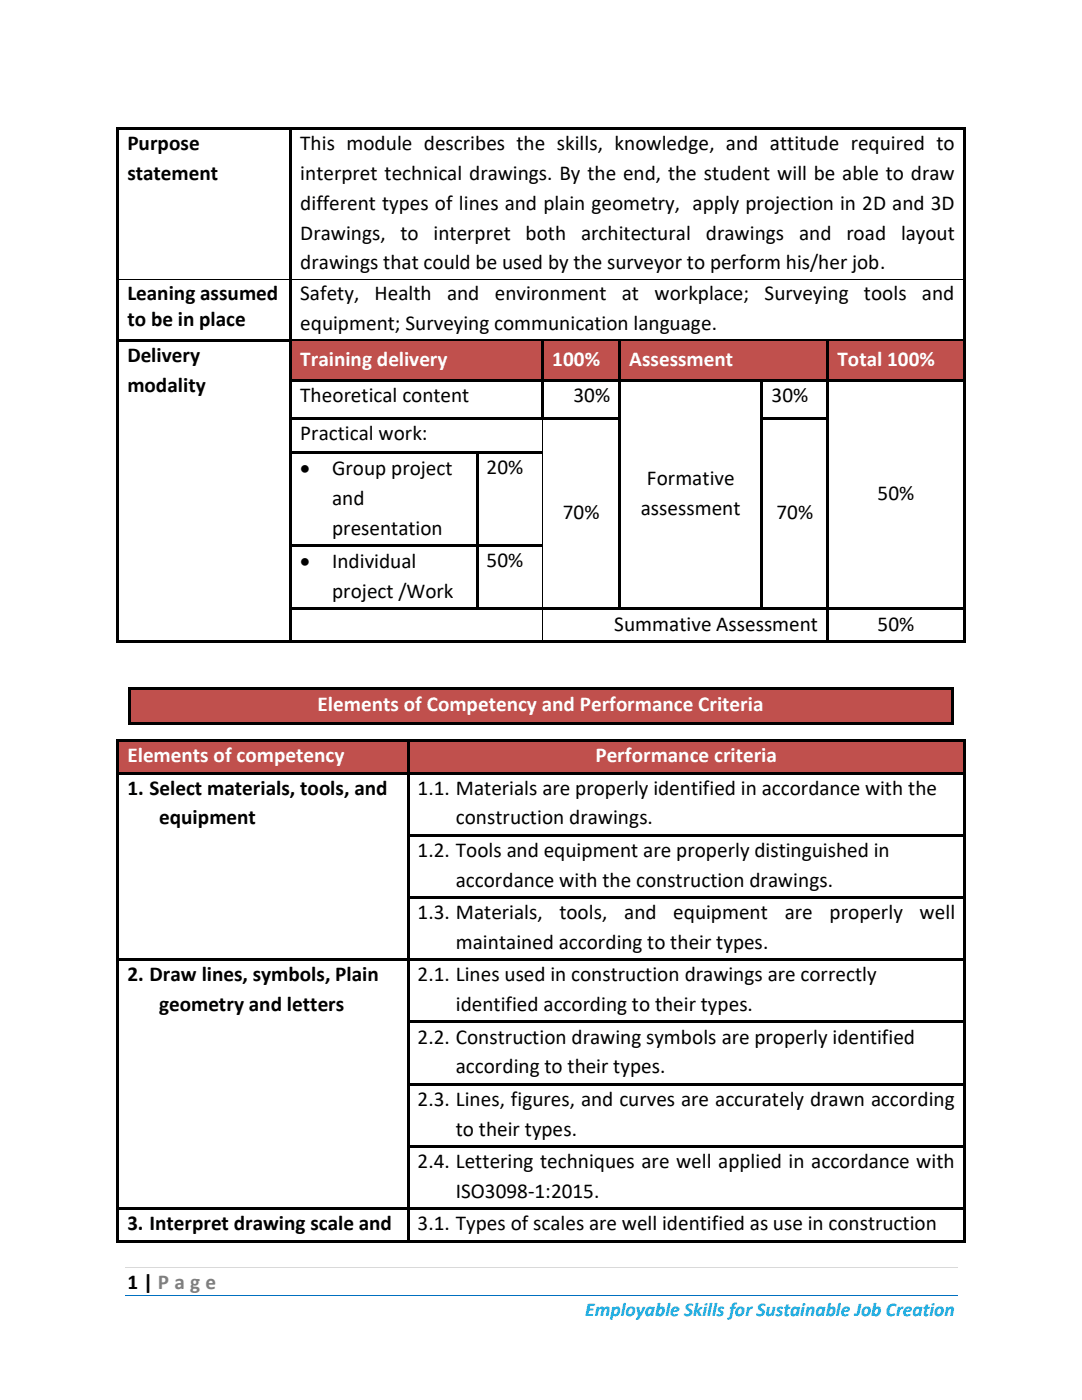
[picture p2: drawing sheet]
<svg xmlns="http://www.w3.org/2000/svg" width="216mm" height="279mm" viewBox="0 0 216 279" stroke-linecap="round" stroke-linejoin="round" font-family="sans-serif">
<defs><g id="words">
<g font-size="4.2">
<text x="25.4" y="30">Purpose</text>
<text x="59.9" y="30">This module describes the skills, knowledge, and attitude required to</text>
<text x="25.4" y="35.9">statement</text>
<text x="59.9" y="35.9">interpret technical drawings. By the end, the student will be able to draw</text>
<text x="59.9" y="41.8">different types of lines and plain geometry, apply projection in 2D and 3D</text>
<text x="59.9" y="47.8">Drawings, to</text>
<text x="86.5" y="47.8">interpret both</text>
<text x="115.9" y="47.8">architectural</text>
<text x="140.9" y="47.8">drawings</text>
<text x="159.5" y="47.8">and</text>
<text x="168.9" y="47.8">road</text>
<text x="179.8" y="47.8">layout</text>
<text x="59.9" y="53.7">drawings that could be used by the surveyor to perform his/her job.</text>
<text x="25.4" y="59.9">Leaning assumed</text>
<text x="59.9" y="59.9">Safety,</text>
<text x="74.8" y="59.9">Health</text>
<text x="89.2" y="59.9">and</text>
<text x="98.7" y="59.9">environment</text>
<text x="124.1" y="59.9">at</text>
<text x="130.6" y="59.9">workplace;</text>
<text x="152.6" y="59.9">Surveying</text>
<text x="172.4" y="59.9">tools</text>
<text x="184" y="59.9">and</text>
<text x="25.4" y="65">to be in place</text>
<text x="59.9" y="65.8">equipment; Surveying communication language.</text>
<text x="25.4" y="72.3">Delivery</text>
<text x="25.4" y="78.2">modality</text>
<text x="59.9" y="80.1">Theoretical content</text>
<text x="114.4" y="80.1">30%</text>
<text x="153.9" y="80.1">30%</text>
<text x="59.9" y="87.9">Practical work:</text>
<text x="59.9" y="94.8">•</text>
<text x="66.3" y="94.8">Group project</text>
<text x="97.1" y="94.6">20%</text>
<text x="66.3" y="100.8">and</text>
<text x="129.1" y="96.8">Formative</text>
<text x="175.1" y="99.8">50%</text>
<text x="66.3" y="106.7">presentation</text>
<text x="112.3" y="103.6">70%</text>
<text x="127.9" y="102.7">assessment</text>
<text x="154.9" y="103.6">70%</text>
<text x="59.9" y="113.4">•</text>
<text x="66.3" y="113.4">Individual</text>
<text x="97.1" y="113.2">50%</text>
<text x="66.3" y="119.4">project /Work</text>
<text x="122.6" y="125.8">Summative Assessment</text>
<text x="175.1" y="125.8">50%</text>
<text x="25.4" y="158.6">1. Select materials, tools, and</text>
<text x="83.3" y="158.6">1.1. Materials are properly identified in accordance with the</text>
<text x="31.8" y="164.5">equipment</text>
<text x="90.9" y="164.5">construction drawings.</text>
<text x="83.3" y="171">1.2. Tools and equipment are properly distinguished in</text>
<text x="90.9" y="177">accordance with the construction drawings.</text>
<text x="83.3" y="183.4">1.3. Materials,</text>
<text x="111.6" y="183.4">tools,</text>
<text x="124.6" y="183.4">and</text>
<text x="134.3" y="183.4">equipment</text>
<text x="156.6" y="183.4">are</text>
<text x="165.5" y="183.4">properly</text>
<text x="183.5" y="183.4">well</text>
<text x="90.9" y="189.4">maintained according to their types.</text>
<text x="25.4" y="195.9">2. Draw lines, symbols, Plain</text>
<text x="83.3" y="195.9">2.1. Lines used in construction drawings are correctly</text>
<text x="31.8" y="201.8">geometry and letters</text>
<text x="90.9" y="201.8">identified according to their types.</text>
<text x="83.3" y="208.3">2.2. Construction drawing symbols are properly identified</text>
<text x="90.9" y="214.2">according to their types.</text>
<text x="83.3" y="220.7">2.3. Lines, figures, and curves are accurately drawn according</text>
<text x="90.9" y="226.6">to their types.</text>
<text x="83.3" y="233.1">2.4. Lettering techniques are well applied in accordance with</text>
<text x="90.9" y="239">ISO3098-1:2015.</text>
<text x="25.4" y="245.5">3. Interpret drawing scale and</text>
<text x="83.3" y="245.5">3.1. Types of scales are well identified as use in construction</text>
<text x="25.4" y="257.3">1 | P a g e</text>
</g>
<g font-size="4.2" fill="#fff">
<text x="59.9" y="73">Training delivery</text>
<text x="110.2" y="73">100%</text>
<text x="125.5" y="73">Assessment</text>
<text x="167.1" y="73">Total 100%</text>
<text x="63.4" y="142">Elements of Competency and Performance Criteria</text>
<text x="25.4" y="152.1">Elements of competency</text>
<text x="118.8" y="152.1">Performance criteria</text>
</g>
<text font-size="3.9" fill="#00b0f0" x="116.8" y="262.7">Employable Skills for Sustainable Job Creation</text>
</g></defs>
<path d="M24.9 252.9h166.1" fill="none" stroke="#d9d9d9" stroke-width=".2"/>
<path d="M24.9 258.6h166.1" fill="none" stroke="#0070c0" stroke-width=".2"/>
<g fill="#000">
<path d="M23.2 25.4h.6v.6h-.6z" fill-rule="evenodd"/>
<path d="M23.2 25.4h.6v.5h-.6z" fill-rule="evenodd"/>
<path d="M23.8 25.4h34v.5h-34z" fill-rule="evenodd"/>
<path d="M57.7 25.9l.6 .1z" fill-rule="evenodd"/>
<path d="M57.7 25.4h.6v.5h-.6z" fill-rule="evenodd"/>
<path d="M58.3 25.4h133.9v.5h-133.9z" fill-rule="evenodd"/>
<path d="M192.2 25.4h.5v.6h-.5z" fill-rule="evenodd"/>
<path d="M192.2 25.4h.5v.5h-.5z" fill-rule="evenodd"/>
<path d="M23.2 25.9h.6v29.7h-.6z" fill-rule="evenodd"/>
<path d="M23.2 55.6h.6v.2h-.6z" fill-rule="evenodd"/>
<path d="M57.7 25.9h.6v29.7h-.6z" fill-rule="evenodd"/>
<path d="M57.7 55.6h.6v.2h-.6z" fill-rule="evenodd"/>
<path d="M192.2 25.9h.5v29.7h-.5z" fill-rule="evenodd"/>
<path d="M192.2 55.6h.5v.2h-.5z" fill-rule="evenodd"/>
<path d="M23.2 55.8h.6v11.9h-.6z" fill-rule="evenodd"/>
<path d="M57.7 55.8h.6v11.9h-.6z" fill-rule="evenodd"/>
<path d="M192.2 55.8h.5v11.9h-.5z" fill-rule="evenodd"/>
</g>
<path d="M23.8 55.7h34M58.3 55.7h133.9" fill="none" stroke="#000" stroke-width=".2"/>
<g fill="#c0504d">
<path d="M58.3 68.2h49.7v7.4h-49.7z" fill-rule="evenodd"/>
<path d="M59.9 68.2h46.5v7.4h-46.5z" fill-rule="evenodd"/>
<path d="M108.6 68.2h14.8v7.4h-14.8z" fill-rule="evenodd"/>
<path d="M110.2 68.2h11.5v7.4h-11.5z" fill-rule="evenodd"/>
<path d="M123.9 68.2h41v7.4h-41z" fill-rule="evenodd"/>
<path d="M125.5 68.2h37.8v7.4h-37.8z" fill-rule="evenodd"/>
<path d="M165.4 68.2h26.8v7.4h-26.8z" fill-rule="evenodd"/>
<path d="M167.1 68.2h23.4v7.4h-23.4z" fill-rule="evenodd"/>
</g>
<g fill="#000">
<path d="M23.2 67.7h.6v.5h-.6z" fill-rule="evenodd"/>
<path d="M23.2 68.2h.6v7.4h-.6z" fill-rule="evenodd"/>
<path d="M23.2 75.6h.6v.6h-.6z" fill-rule="evenodd"/>
<path d="M23.8 67.7h34v.5h-34z" fill-rule="evenodd"/>
<path d="M57.7 67.7h.6v.5h-.6z" fill-rule="evenodd"/>
<path d="M57.7 68.2h.6v7.4h-.6z" fill-rule="evenodd"/>
<path d="M57.7 75.6h.6v.6h-.6z" fill-rule="evenodd"/>
<path d="M58.3 67.7h49.7v.5h-49.7z" fill-rule="evenodd"/>
<path d="M58.3 75.6h49.7v.5h-49.7z" fill-rule="evenodd"/>
<path d="M108.1 68.2h.5z" fill-rule="evenodd"/>
<path d="M108.1 67.7h.5v.5h-.5z" fill-rule="evenodd"/>
<path d="M108.1 68.2h.5v7.4h-.5z" fill-rule="evenodd"/>
<path d="M108.1 75.6h.5v.6h-.5z" fill-rule="evenodd"/>
<path d="M108.6 67.7h14.8v.5h-14.8z" fill-rule="evenodd"/>
<path d="M108.6 75.6h14.8v.5h-14.8z" fill-rule="evenodd"/>
<path d="M123.4 68.2h.5z" fill-rule="evenodd"/>
<path d="M123.4 67.7h.5v.5h-.5z" fill-rule="evenodd"/>
<path d="M123.4 68.2h.5v7.4h-.5z" fill-rule="evenodd"/>
<path d="M123.4 75.6h.5v.6h-.5z" fill-rule="evenodd"/>
<path d="M123.9 67.7h41v.5h-41z" fill-rule="evenodd"/>
<path d="M123.9 75.6h27.9v.5h-27.9z" fill-rule="evenodd"/>
<path d="M151.8 76.1l.5 .1z" fill-rule="evenodd"/>
<path d="M151.8 75.6h.5v.5h-.5z" fill-rule="evenodd"/>
<path d="M152.3 75.6h12.6v.5h-12.6z" fill-rule="evenodd"/>
<path d="M164.9 68.2h.5z" fill-rule="evenodd"/>
<path d="M164.9 67.7h.5v.5h-.5z" fill-rule="evenodd"/>
<path d="M164.9 68.2h.5v7.4h-.5z" fill-rule="evenodd"/>
<path d="M164.9 75.6h.5v.6h-.5z" fill-rule="evenodd"/>
<path d="M165.4 67.7h26.8v.5h-26.8z" fill-rule="evenodd"/>
<path d="M165.4 75.6h26.8v.5h-26.8z" fill-rule="evenodd"/>
<path d="M192.2 67.7h.5v.5h-.5z" fill-rule="evenodd"/>
<path d="M192.2 68.2h.5v7.4h-.5z" fill-rule="evenodd"/>
<path d="M192.2 75.6h.5v.6h-.5z" fill-rule="evenodd"/>
<path d="M23.2 76.2h.6v7.2h-.6z" fill-rule="evenodd"/>
<path d="M23.2 83.4h.6v.5h-.6z" fill-rule="evenodd"/>
<path d="M23.2 83.9h.6v6.2h-.6z" fill-rule="evenodd"/>
<path d="M23.2 90.1h.6v.5h-.6z" fill-rule="evenodd"/>
<path d="M57.7 76.2h.6v7.2h-.6z" fill-rule="evenodd"/>
<path d="M57.7 83.4h.6v.5h-.6z" fill-rule="evenodd"/>
<path d="M57.7 83.9h.6v6.2h-.6z" fill-rule="evenodd"/>
<path d="M57.7 90.1h.6v.5h-.6z" fill-rule="evenodd"/>
<path d="M58.3 83.4h49.7v.5h-49.7z" fill-rule="evenodd"/>
<path d="M58.3 90.1h36.6v.5h-36.6z" fill-rule="evenodd"/>
<path d="M94.9 90.6h.5z" fill-rule="evenodd"/>
<path d="M94.9 90.1h.5v.5h-.5z" fill-rule="evenodd"/>
<path d="M95.4 90.1h12.8v.5h-12.8z" fill-rule="evenodd"/>
<path d="M108.1 76.2h.5v7.2h-.5z" fill-rule="evenodd"/>
<path d="M108.1 83.4h.5v.5h-.5z" fill-rule="evenodd"/>
<path d="M108.2 83.9h.2z" fill-rule="evenodd"/>
<path d="M108.2 90.1h.2v.5h-.2z" fill-rule="evenodd"/>
<path d="M108.6 83.4h.5v.5h-.5z" fill-rule="evenodd"/>
<path d="M109.1 83.4h14.3v.5h-14.3z" fill-rule="evenodd"/>
<path d="M123.4 76.2h.5v7.2h-.5z" fill-rule="evenodd"/>
<path d="M123.4 83.4h.5v.5h-.5z" fill-rule="evenodd"/>
<path d="M123.4 83.9h.5v6.2h-.5z" fill-rule="evenodd"/>
<path d="M123.4 90.1h.5v.5h-.5z" fill-rule="evenodd"/>
<path d="M151.8 76.2h.5v7.2h-.5z" fill-rule="evenodd"/>
<path d="M151.8 83.4h.5v.5h-.5z" fill-rule="evenodd"/>
<path d="M151.8 83.9h.5v6.2h-.5z" fill-rule="evenodd"/>
<path d="M151.8 90.1h.5v.5h-.5z" fill-rule="evenodd"/>
<path d="M152.3 83.4h12.6v.5h-12.6z" fill-rule="evenodd"/>
<path d="M164.9 76.2h.5v7.2h-.5z" fill-rule="evenodd"/>
<path d="M164.9 83.4h.5v.5h-.5z" fill-rule="evenodd"/>
<path d="M164.9 83.9h.5v6.2h-.5z" fill-rule="evenodd"/>
<path d="M164.9 90.1h.5v.5h-.5z" fill-rule="evenodd"/>
<path d="M192.2 76.2h.5v7.2h-.5z" fill-rule="evenodd"/>
<path d="M192.2 83.4h.5v.5h-.5z" fill-rule="evenodd"/>
<path d="M192.2 83.9h.5v6.2h-.5z" fill-rule="evenodd"/>
<path d="M192.2 90.1h.5v.5h-.5z" fill-rule="evenodd"/>
<path d="M23.2 90.6h.6v18h-.6z" fill-rule="evenodd"/>
<path d="M23.2 108.6h.6v.6h-.6z" fill-rule="evenodd"/>
<path d="M57.7 90.6h.6v18h-.6z" fill-rule="evenodd"/>
<path d="M57.7 108.6h.6v.6h-.6z" fill-rule="evenodd"/>
<path d="M58.3 108.6h36.6v.6h-36.6z" fill-rule="evenodd"/>
<path d="M94.9 90.6h.5v18h-.5z" fill-rule="evenodd"/>
<path d="M94.9 108.6h.5v.6h-.5z" fill-rule="evenodd"/>
<path d="M95.4 108.6h12.8v.6h-12.8z" fill-rule="evenodd"/>
<path d="M108.2 108.6h.2v.6h-.2z" fill-rule="evenodd"/>
<path d="M123.4 90.6h.5v18h-.5z" fill-rule="evenodd"/>
<path d="M123.4 108.6h.5v.6h-.5z" fill-rule="evenodd"/>
<path d="M151.8 90.6h.5v18h-.5z" fill-rule="evenodd"/>
<path d="M151.8 108.6h.5v.6h-.5z" fill-rule="evenodd"/>
<path d="M164.9 90.6h.5v18h-.5z" fill-rule="evenodd"/>
<path d="M164.9 108.6h.5v.6h-.5z" fill-rule="evenodd"/>
<path d="M192.2 90.6h.5v18h-.5z" fill-rule="evenodd"/>
<path d="M192.2 108.6h.5v.6h-.5z" fill-rule="evenodd"/>
<path d="M23.2 109.2h.6v12.1h-.6z" fill-rule="evenodd"/>
<path d="M23.2 121.3h.6v.5h-.6z" fill-rule="evenodd"/>
<path d="M23.2 121.8h.6v6h-.6z" fill-rule="evenodd"/>
<path d="M23.2 127.8h.6v.5h-.6z" fill-rule="evenodd"/>
<path d="M23.2 127.8h.6v.5h-.6z" fill-rule="evenodd"/>
<path d="M23.8 127.8h34v.5h-34z" fill-rule="evenodd"/>
<path d="M57.7 109.2h.6v12.1h-.6z" fill-rule="evenodd"/>
<path d="M57.7 121.3h.6v.5h-.6z" fill-rule="evenodd"/>
<path d="M57.7 121.8h.6v6h-.6z" fill-rule="evenodd"/>
<path d="M57.7 127.8h.6v.5h-.6z" fill-rule="evenodd"/>
<path d="M58.3 121.3h36.6v.5h-36.6z" fill-rule="evenodd"/>
<path d="M58.3 127.8h49.9v.5h-49.9z" fill-rule="evenodd"/>
<path d="M94.9 109.2h.5v12.1h-.5z" fill-rule="evenodd"/>
<path d="M94.9 121.3h.5v.5h-.5z" fill-rule="evenodd"/>
<path d="M95.4 121.3h12.8v.5h-12.8z" fill-rule="evenodd"/>
<path d="M108.2 121.8h.2z" fill-rule="evenodd"/>
<path d="M108.2 121.3h.5v.5h-.5z" fill-rule="evenodd"/>
<path d="M108.2 127.8h.5v.5h-.5z" fill-rule="evenodd"/>
<path d="M108.7 121.3h14.7v.5h-14.7z" fill-rule="evenodd"/>
<path d="M108.7 127.8h56.2v.5h-56.2z" fill-rule="evenodd"/>
<path d="M123.4 109.2h.5v12.1h-.5z" fill-rule="evenodd"/>
<path d="M123.4 121.3h.5v.5h-.5z" fill-rule="evenodd"/>
<path d="M123.9 121.3h27.9v.5h-27.9z" fill-rule="evenodd"/>
<path d="M151.8 109.2h.5v12.1h-.5z" fill-rule="evenodd"/>
<path d="M151.8 121.3h.5v.5h-.5z" fill-rule="evenodd"/>
<path d="M152.3 121.3h12.6v.5h-12.6z" fill-rule="evenodd"/>
<path d="M164.9 109.2h.5v12.1h-.5z" fill-rule="evenodd"/>
<path d="M164.9 121.3h.5v.5h-.5z" fill-rule="evenodd"/>
<path d="M164.9 121.8h.5v6h-.5z" fill-rule="evenodd"/>
<path d="M164.9 127.8h.5v.5h-.5z" fill-rule="evenodd"/>
<path d="M165.4 121.3h26.8v.5h-26.8z" fill-rule="evenodd"/>
<path d="M165.4 127.8h26.8v.5h-26.8z" fill-rule="evenodd"/>
<path d="M192.2 109.2h.5v12.1h-.5z" fill-rule="evenodd"/>
<path d="M192.2 121.3h.5v.5h-.5z" fill-rule="evenodd"/>
<path d="M192.2 121.8h.5v6h-.5z" fill-rule="evenodd"/>
<path d="M192.2 127.8h.5v.5h-.5z" fill-rule="evenodd"/>
<path d="M192.2 127.8h.5v.5h-.5z" fill-rule="evenodd"/>
</g>
<path d="M58.3 68.2h49.7M108.6 68.2h14.8M123.9 68.2h41M165.4 68.2h26.8" fill="none" stroke="#c0504d" stroke-width=".2"/>
<path d="M108.3 83.9v6.2M108.3 90.6v18M108.3 109.2v12.1M108.3 121.8v6" fill="none" stroke="#000" stroke-width=".2"/>
<path d="M26 137.6h163.9v6.6h-163.9z" fill-rule="evenodd" fill="#c0504d"/>
<g fill="#000">
<path d="M25.5 137.1h.5v.5h-.5z" fill-rule="evenodd"/>
<path d="M25.5 137.1h.5v.5h-.5z" fill-rule="evenodd"/>
<path d="M26 137.1h163.9v.5h-163.9z" fill-rule="evenodd"/>
<path d="M189.9 137.1h.5v.5h-.5z" fill-rule="evenodd"/>
<path d="M189.9 137.1h.5v.5h-.5z" fill-rule="evenodd"/>
<path d="M25.5 144.2h.5v.5h-.5z" fill-rule="evenodd"/>
<path d="M25.5 144.2h.5v.5h-.5z" fill-rule="evenodd"/>
<path d="M25.5 137.6h.5v6.6h-.5z" fill-rule="evenodd"/>
<path d="M26 144.2h163.9v.5h-163.9z" fill-rule="evenodd"/>
<path d="M189.9 144.2h.5v.5h-.5z" fill-rule="evenodd"/>
<path d="M189.9 144.2h.5v.5h-.5z" fill-rule="evenodd"/>
<path d="M189.9 137.6h.5v6.6h-.5z" fill-rule="evenodd"/>
</g>
<g fill="#c0504d">
<path d="M23.8 148.1h57.4v5.9h-57.4z" fill-rule="evenodd"/>
<path d="M25.4 148.1h54.1v5.9h-54.1z" fill-rule="evenodd"/>
<path d="M81.7 148.1h110.5v5.9h-110.5z" fill-rule="evenodd"/>
<path d="M83.3 148.1h107.2v5.9h-107.2z" fill-rule="evenodd"/>
</g>
<g fill="#000">
<path d="M23.2 147.6h.6v.5h-.6z" fill-rule="evenodd"/>
<path d="M23.2 147.6h.6v.5h-.6z" fill-rule="evenodd"/>
<path d="M23.2 148.1h.6v5.9h-.6z" fill-rule="evenodd"/>
<path d="M23.2 154h.6v.6h-.6z" fill-rule="evenodd"/>
<path d="M23.8 147.6h57.4v.5h-57.4z" fill-rule="evenodd"/>
<path d="M23.8 154h57.4v.5h-57.4z" fill-rule="evenodd"/>
<path d="M81.2 148.1h.5z" fill-rule="evenodd"/>
<path d="M81.2 147.6h.5v.5h-.5z" fill-rule="evenodd"/>
<path d="M81.2 148.1h.5v5.9h-.5z" fill-rule="evenodd"/>
<path d="M81.2 154h.5v.6h-.5z" fill-rule="evenodd"/>
<path d="M81.7 147.6h110.5v.5h-110.5z" fill-rule="evenodd"/>
<path d="M81.7 154h110.5v.5h-110.5z" fill-rule="evenodd"/>
<path d="M192.2 147.6h.5v.5h-.5z" fill-rule="evenodd"/>
<path d="M192.2 147.6h.5v.5h-.5z" fill-rule="evenodd"/>
<path d="M192.2 148.1h.5v5.9h-.5z" fill-rule="evenodd"/>
<path d="M192.2 154h.5v.6h-.5z" fill-rule="evenodd"/>
<path d="M23.2 154.6h.6v11.9h-.6z" fill-rule="evenodd"/>
<path d="M23.2 166.5h.6v.5h-.6z" fill-rule="evenodd"/>
<path d="M23.2 167h.6v11.9h-.6z" fill-rule="evenodd"/>
<path d="M23.2 178.9h.6v.5h-.6z" fill-rule="evenodd"/>
<path d="M81.2 154.6h.5v11.9h-.5z" fill-rule="evenodd"/>
<path d="M81.2 166.5h.5v.5h-.5z" fill-rule="evenodd"/>
<path d="M81.2 167h.5v11.9h-.5z" fill-rule="evenodd"/>
<path d="M81.2 178.9h.5v.5h-.5z" fill-rule="evenodd"/>
<path d="M81.7 166.5h110.5v.5h-110.5z" fill-rule="evenodd"/>
<path d="M81.7 178.9h110.5v.5h-110.5z" fill-rule="evenodd"/>
<path d="M192.2 154.6h.5v11.9h-.5z" fill-rule="evenodd"/>
<path d="M192.2 166.5h.5v.5h-.5z" fill-rule="evenodd"/>
<path d="M192.2 167h.5v11.9h-.5z" fill-rule="evenodd"/>
<path d="M192.2 178.9h.5v.5h-.5z" fill-rule="evenodd"/>
<path d="M23.2 179.4h.6v11.9h-.6z" fill-rule="evenodd"/>
<path d="M23.2 191.3h.6v.5h-.6z" fill-rule="evenodd"/>
<path d="M23.8 191.3h57.4v.5h-57.4z" fill-rule="evenodd"/>
<path d="M81.2 179.4h.5v11.9h-.5z" fill-rule="evenodd"/>
<path d="M81.2 191.3h.5v.5h-.5z" fill-rule="evenodd"/>
<path d="M81.7 191.3h110.5v.5h-110.5z" fill-rule="evenodd"/>
<path d="M192.2 179.4h.5v11.9h-.5z" fill-rule="evenodd"/>
<path d="M192.2 191.3h.5v.5h-.5z" fill-rule="evenodd"/>
<path d="M23.2 191.8h.6v11.9h-.6z" fill-rule="evenodd"/>
<path d="M23.2 203.7h.6v.5h-.6z" fill-rule="evenodd"/>
<path d="M23.2 204.2h.6v11.9h-.6z" fill-rule="evenodd"/>
<path d="M23.2 216.1h.6v.6h-.6z" fill-rule="evenodd"/>
<path d="M81.2 191.8h.5v11.9h-.5z" fill-rule="evenodd"/>
<path d="M81.2 203.7h.5v.5h-.5z" fill-rule="evenodd"/>
<path d="M81.2 204.2h.5v11.9h-.5z" fill-rule="evenodd"/>
<path d="M81.2 216.1h.5v.6h-.5z" fill-rule="evenodd"/>
<path d="M81.7 203.7h110.5v.5h-110.5z" fill-rule="evenodd"/>
<path d="M81.7 216.1h110.5v.6h-110.5z" fill-rule="evenodd"/>
<path d="M192.2 191.8h.5v11.9h-.5z" fill-rule="evenodd"/>
<path d="M192.2 203.7h.5v.5h-.5z" fill-rule="evenodd"/>
<path d="M192.2 204.2h.5v11.9h-.5z" fill-rule="evenodd"/>
<path d="M192.2 216.1h.5v.6h-.5z" fill-rule="evenodd"/>
<path d="M23.2 216.7h.6v11.9h-.6z" fill-rule="evenodd"/>
<path d="M23.2 228.6h.6v.5h-.6z" fill-rule="evenodd"/>
<path d="M81.2 216.7h.5v11.9h-.5z" fill-rule="evenodd"/>
<path d="M81.2 228.6h.5v.5h-.5z" fill-rule="evenodd"/>
<path d="M81.7 228.6h110.5v.5h-110.5z" fill-rule="evenodd"/>
<path d="M192.2 216.7h.5v11.9h-.5z" fill-rule="evenodd"/>
<path d="M192.2 228.6h.5v.5h-.5z" fill-rule="evenodd"/>
<path d="M23.2 229.1h.6v11.9h-.6z" fill-rule="evenodd"/>
<path d="M23.2 241h.6v.5h-.6z" fill-rule="evenodd"/>
<path d="M23.2 241.5h.6v5.9h-.6z" fill-rule="evenodd"/>
<path d="M23.2 247.4h.6v.5h-.6z" fill-rule="evenodd"/>
<path d="M23.2 247.4h.6v.5h-.6z" fill-rule="evenodd"/>
<path d="M23.8 241h57.4v.5h-57.4z" fill-rule="evenodd"/>
<path d="M23.8 247.4h57.4v.5h-57.4z" fill-rule="evenodd"/>
<path d="M81.2 229.1h.5v11.9h-.5z" fill-rule="evenodd"/>
<path d="M81.2 241h.5v.5h-.5z" fill-rule="evenodd"/>
<path d="M81.2 241.5h.5v5.9h-.5z" fill-rule="evenodd"/>
<path d="M81.2 247.4h.5v.5h-.5z" fill-rule="evenodd"/>
<path d="M81.7 241h110.5v.5h-110.5z" fill-rule="evenodd"/>
<path d="M81.7 247.4h110.5v.5h-110.5z" fill-rule="evenodd"/>
<path d="M192.2 229.1h.5v11.9h-.5z" fill-rule="evenodd"/>
<path d="M192.2 241h.5v.5h-.5z" fill-rule="evenodd"/>
<path d="M192.2 241.5h.5v5.9h-.5z" fill-rule="evenodd"/>
<path d="M192.2 247.4h.5v.5h-.5z" fill-rule="evenodd"/>
<path d="M192.2 247.4h.5v.5h-.5z" fill-rule="evenodd"/>
</g>
<path d="M23.8 148.1h57.4M81.7 148.1h110.5" fill="none" stroke="#c0504d" stroke-width=".2"/>
<use href="#words"/>
</svg>
